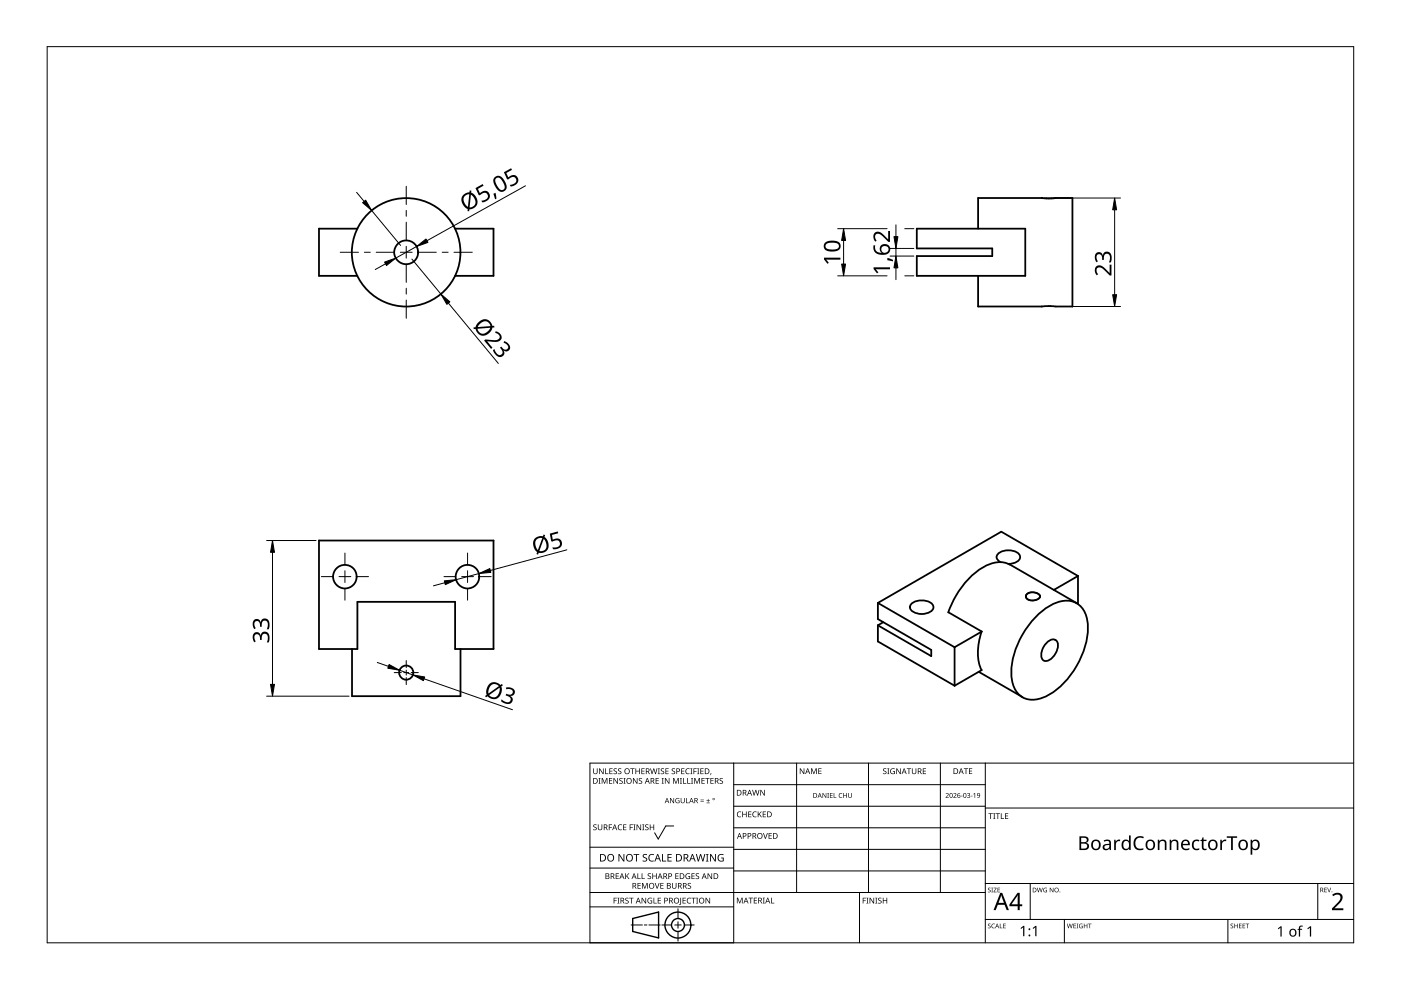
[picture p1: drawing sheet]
<svg xmlns="http://www.w3.org/2000/svg" width="297mm" height="210mm" viewBox="0 0 297 210" stroke-linecap="round" stroke-linejoin="round" font-family="sans-serif">
<g fill="none" stroke="#000" stroke-width=".38">
<path d="M75.8 48.5h-8.2v10h8.2M96.5 48.5h8.1v10h-8.1M194.4 48.5h23v10h-23v-4.2h16v-1.6h-16zM207.4 58.5v6.5l14.8-.1M207.4 48.5v-6.5h20v23h-3.5M222.3 64.9h.4M222.7 64.9l1.2 .1M67.6 114.6h37v23h-8.1v-10h-20.7v10h-8.2zM212.1 119.2a1.1 1.1 0 0 1-.8-1 1.1 1.1 0 0 1 .7-1.1 3.4 3.4 0 0 1 4.2 .6 1.24 1.24 0 0 1-1.1 1.7l-1.3 .2M74.6 137.6v10h23v-10M186.1 127.8l16.3 9.4M186.1 127.8v3.5l11.3 6.5v1.3l-11.3-6.5"/>
<path d="M186.1 132.6v3.4l16.3 9.4M187.3 131.9l-1.2 .7M193.3 128a3.7 3.7 0 0 1 4.3 0 1.19 1.19 0 0 1 .2 1.3 1.19 1.19 0 0 1-1.1 .7 3.3 3.3 0 0 1-3.7-.9l-.1-.4zM201.1 129.8l7.1 4.1-5.8 3.3M202.4 137.2v8.2M208.1 133.9a11.2 11.2 0 0 0 0 8.2M217.7 126a1.9 1.9 0 0 1 2.8 .4 1.78 1.78 0 0 1-3 .1zM219.5 130.9a9.9 9.9 0 0 1 7-3.5 4.8 4.8 0 0 1 4.2 5.2 17.6 17.6 0 0 1-9.2 15.2 4.7 4.7 0 0 1-6-1.2 10.6 10.6 0 0 1 0-9.3 19.9 19.9 0 0 1 4-6.4zM222.1 136.1a1.25 1.25 0 0 1 1.7-.4 1.25 1.25 0 0 1 .5 1.7 3.5 3.5 0 0 1-2.6 2.8 1.26 1.26 0 0 1-.9-1.9 4.2 4.2 0 0 1 1.3-2.2zM228.3 127.9l-14.2-8.2a5.7 5.7 0 0 0-5.7 .6 19 19 0 0 0-7.4 9.6M228.6 122.1v5.9M228.6 122.1l-16.3-9.4-26.2 15.1"/>
<path d="M228.6 122.1l-5.2 3M207.5 142.4l9.3 5.4M208.2 142.1l-5.8 3.3"/>
<circle cx="86.1" cy="53.5" r="11.5"/>
<circle cx="86.1" cy="53.5" r="2.52"/>
<circle cx="73.1" cy="122.3" r="2.49"/>
<circle cx="99.1" cy="122.3" r="2.49"/>
<circle cx="86.1" cy="142.6" r="1.5"/>
</g>
<path d="M10 9.9h277v190h-277z" fill="none" stroke="#000" stroke-width=".21"/>
<g fill="none" stroke="#000" stroke-width=".21">
<path d="M125.1 179.6h30.5M142.8 175.1h-1.6l-1.6 2.8-.8-1.3M155.6 166.4h53.3M155.6 161.8v38.1h-30.5v-38.1h161.9M168.9 161.8v27.4M184.1 161.8v27.4M199.4 161.8v27.4M208.9 170.9h-53.3M208.9 175.5h-53.3M208.9 161.8v38.1M287 171.3h-78.1M125.1 192.3h30.5"/>
<path d="M125.1 189.2h83.8M133.8 196.1h2.4M136.6 196.1h.6M140 196.1h-2.4M140.3 196.1h2.1M143.1 196.1h1.3M143.7 195.4v1.4M143.7 197.5v2M143.7 192.7v2M147.2 196.1h-2.1M155.6 180.1h53.3M155.6 184h-30.5"/>
<path d="M182.2 189.2v10.7M208.9 184.7h-53.3M218.4 187.3v7.6M225.7 194.9v5M260.3 194.9v5M279.4 187.3v7.6M287 194.9h-78.1M287 187.3h-78.1"/>
</g>
<g fill="#000">
<path d="M125.8 174.9l.5-.1h.2l-.1 .2a.25 .25 0 0 0-.3-.1 .25 .25 0 0 0 0 .4 .42 .42 0 0 1 .4 .5 .42 .42 0 0 1-.7 .2v-.1a.27 .27 0 0 0 .5 0 .27 .27 0 0 0-.1-.4l-.4-.2zM125.8 162.9h.1v.8a.32 .32 0 0 0 .3 .3 .32 .32 0 0 0 .3-.3v-.8h.2v.8a.47 .47 0 0 1-.5 .4 .47 .47 0 0 1-.4-.4zM126.9 165h.4l-.1 .1v1l.1 .1h-.4l.1-.1v-1zM126.8 174.8h.1v.8a.32 .32 0 0 0 .3 .3 .32 .32 0 0 0 .3-.3v-.8h.2v.8a.47 .47 0 0 1-.5 .4 .47 .47 0 0 1-.4-.4zM127 162.9h.2l.6 1v-1h.2v1.2h-.2l-.7-1 .1 1h-.2zM127.6 165h.2l.4 1 .4-1h.2v1.2h-.2v-1.1l-.4 1.1h-.1l-.4-1.1v1.1h-.1zM128.3 162.9h.2v1.1h.5v.1h-.7zM129.1 174.8h.7v.1h-.6v.5h.5v.1h-.5v.5h-.1zM129.1 165h.7v.1h-.5v.4h.5v.1h-.5v.4h.5v.2h-.7zM129.2 162.9h.7v.1h-.5v.4h.4v.2h-.4v.4h.5v.1h-.7zM130.1 163l.5-.1 .2 .1v.1a.25 .25 0 0 0-.4-.1 .25 .25 0 0 0 0 .4 .42 .42 0 0 1 .4 .5 .42 .42 0 0 1-.7 .2v-.1a.27 .27 0 0 0 .5 0 .27 .27 0 0 0-.1-.4l-.4-.2zM130.1 165h.1l.7 1v-1h.1v1.2h-.2l-.6-1v1h-.1z"/>
<path d="M131.1 175l.5-.2 .3 .1-.1 .1a.49 .49 0 0 0-.7 .4 .49 .49 0 0 0 .8 .4 .57 .57 0 0 1-.8 0 .57 .57 0 0 1 0-.8zM131.1 163l.4-.1 .2 .1v.1a.25 .25 0 0 0-.4-.1 .25 .25 0 0 0 0 .4 .42 .42 0 0 1 .4 .5 .42 .42 0 0 1-.6 .2v-.1a.27 .27 0 0 0 .4 0 .27 .27 0 0 0-.1-.4l-.3-.2zM131.4 165.1l.4-.2 .2 .1v.1a.25 .25 0 0 0-.4-.1 .25 .25 0 0 0 0 .4l.4 .2v.4l-.4 .2-.3-.1 .1-.1a.27 .27 0 0 0 .4 .1 .27 .27 0 0 0-.1-.4l-.4-.3zM132.2 165h.4l-.1 .1v1l.1 .1h-.4l.1-.1v-1zM132.1 174.8h.7v.1h-.5v.4h.5v.1h-.5v.5h.5v.1h-.7zM133.5 174.8h.7v.1h-.5v.5h.5v.1h-.5v.5h-.2zM133.6 162.9h.9v.1h-.3v1.1h-.2v-1.1h-.4zM134.3 174.8h.4l-.1 .1v1l.1 .1h-.4l.1-.1v-1zM134.2 165h.2l.6 1v-1h.2v1.2h-.2l-.7-1v1h-.1zM134.7 162.9h.2v.5h.6v-.5h.2v1.2h-.2v-.5h-.6v.5h-.2zM135 174.8h.1l.7 1v-1h.1v1.2h-.2l-.6-1v1h-.1zM135.5 165.1l.4-.2 .2 .1v.1a.25 .25 0 0 0-.4-.1 .25 .25 0 0 0 0 .4l.4 .2v.4l-.4 .2-.3-.1 .1-.1a.27 .27 0 0 0 .4 .1 .27 .27 0 0 0-.1-.4l-.3-.3z"/>
<path d="M136.2 174.8h.4l-.1 .1v1l.1 .1h-.4l.1-.1v-1zM136 162.9h.7v.1h-.6v.4h.5v.2h-.5v.4h.6v.1h-.7zM136.8 174.9l.4-.1h.3l-.1 .2a.25 .25 0 0 0-.3-.1 .25 .25 0 0 0 0 .4 .42 .42 0 0 1 .4 .5 .42 .42 0 0 1-.7 .2v-.1a.27 .27 0 0 0 .5 0 .27 .27 0 0 0-.1-.4l-.4-.2zM137.8 174.8h.1v.5h.6v-.5h.2v1.2h-.2v-.6h-.6v.6h-.1zM137.8 162.9h.2l.3 1 .2-1h.2l.3 1 .2-1h.2l-.3 1.2h-.2l-.3-1-.3 1h-.1zM139 165h.7v.1h-.5v.4h.5v.1h-.5v.4h.5v.2h-.7zM139.5 162.9h.4l-.1 .1v1l.1 .1h-.4l.1-.1v-1zM140.3 165h.4l-.1 .1v1l.1 .1h-.4l.1-.1v-1zM140.1 163l.5-.1 .2 .1v.1a.25 .25 0 0 0-.4-.1 .25 .25 0 0 0 0 .4 .42 .42 0 0 1 .4 .5 .42 .42 0 0 1-.7 .2l.1-.1a.27 .27 0 0 0 .4 0 .27 .27 0 0 0-.1-.4l-.4-.2zM141.1 162.9h.7v.1h-.6v.4h.5v.2h-.5v.4h.6v.1h-.7zM141 165h.1l.7 1v-1h.1v1.2h-.1l-.7-1v1h-.1zM142.1 169.2h.1l.6 .9v-.9h.1v1.1h-.1l-.6-.9v.9h-.1z"/>
<path d="M142.5 163l.4-.1 .2 .1v.1a.25 .25 0 0 0-.4-.1 .25 .25 0 0 0 0 .4 .42 .42 0 0 1 .4 .5 .42 .42 0 0 1-.6 .2v-.1a.27 .27 0 0 0 .4 0 .27 .27 0 0 0-.1-.4l-.4-.2zM142.7 165h.2l.4 1 .4-1h.2v1.2h-.1v-1.1l-.4 1.1h-.2l-.4-1.1v1.1h-.1zM143.3 169.3l.5-.1 .3 .1-.1 .1a.45 .45 0 0 0-.7 .3 .45 .45 0 0 0 .6 .5v-.4h-.2v-.1h.4v.6a.6 .6 0 0 1-.8-.2 .6 .6 0 0 1 0-.8zM144.2 165h.4l-.2 .1v1l.2 .1h-.4l.1-.1v-1zM144.8 165h.2v1h.5v.2h-.7zM144.4 162.9h.7v.1h-.5v.4h.5v.2h-.5v.4h.5v.1h-.7zM144.3 169.2h.2v.7a.28 .28 0 0 0 .2 .3 .28 .28 0 0 0 .3-.3v-.7h.2v.7a.42 .42 0 0 1-.5 .4 .42 .42 0 0 1-.4-.4zM145.5 169.2h.1v1h.5v.1h-.6zM145.7 165h.2v1h.5v.2h-.7zM145.5 163.1l.3-.2 .4 .1v.1l-.3-.1a.49 .49 0 0 0-.4 .7 .49 .49 0 0 0 .7 .3 .57 .57 0 0 1-.8-.1 .57 .57 0 0 1 0-.8zM146.4 162.9h.4l-.1 .1v1l.1 .1h-.4l.1-.1v-1zM146.5 165h.5l-.2 .1v1l.2 .1h-.5l.2-.1v-1z"/>
<path d="M147 162.9h.7v.1h-.5v.5h.5v.1h-.5v.5h-.2zM147.2 165h.2l.4 1 .4-1h.2v1.2h-.2l.1-1.1-.5 1.1h-.1l-.4-1.1v1.1h-.1zM147.8 162.9h.5l-.2 .1v1l.2 .1h-.5l.2-.1v-1zM148.5 169.9h.7v.1h-.7zM148.5 169.5h.7v.2h-.7zM148.5 162.9h.7v.1h-.6v.4h.5v.2h-.5v.4h.6v.1h-.7zM148.7 165h.7v.1h-.5v.4h.5v.1h-.5v.4h.5v.2h-.7zM149.8 170.2h.7v.1h-.7zM149.5 165h.9v.1h-.3v1.1h-.2v-1.1h-.4zM150.1 169.4l.1 .3h.3l-.3 .1v.3l-.1-.3h-.3l.3-.1zM150.7 163.9h.1l-.2 .4zM150.6 165h.7v.1h-.5v.4h.5v.1h-.5v.4h.5v.2h-.7z"/>
<path d="M152.6 165.1l.4-.2 .3 .1-.1 .1a.25 .25 0 0 0-.4-.1 .25 .25 0 0 0 0 .4l.4 .2 .1 .4-.4 .2-.4-.1 .1-.1a.27 .27 0 0 0 .5 .1 .27 .27 0 0 0-.1-.4l-.4-.3zM156.4 172.2l.4-.2 .4 .1-.1 .1a.49 .49 0 0 0-.7 .5 .49 .49 0 0 0 .7 .4 .57 .57 0 0 1-.8 0 .57 .57 0 0 1 0-.8zM157.4 172.1h.1v.5h.7v-.5h.1v1.2h-.1v-.6h-.7v.6h-.1zM158.6 172.1h.7v.1h-.5v.4h.5v.1h-.5v.4h.5v.2h-.7zM159.7 172.2l.3-.2 .4 .1v.1h-.3a.49 .49 0 0 0-.4 .6 .49 .49 0 0 0 .7 .3 .57 .57 0 0 1-.8 0 .57 .57 0 0 1 0-.8zM159.5 167.5h.1l.3 1 .3-1h.1l.3 1 .3-1h.1l-.3 1.2h-.2l-.3-1.1-.2 1.1h-.2zM160.7 172.1h.1v.6l.5-.6h.2l-.5 .5 .5 .7h-.1l-.5-.6-.1 .6h-.1zM161.8 176.6h.1l.4 1.1 .3-1.1h.2l-.4 1.2h-.2zM161.2 167.5h.2l.6 1v-1h.2v1.2h-.2l-.7-1v1h-.1zM161.7 172.1h.7v.1h-.5v.4h.5v.1h-.5v.4h.5v.2h-.7zM163 176.6h.6v.2h-.5v.3h.5v.2h-.5v.4h.5v.1h-.6zM169.6 162.9h.2l.6 1v-1h.1v1.2h-.1l-.7-1v1h-.1z"/>
<path d="M172 162.9h.2l.4 1 .3-1h.3v1.2h-.2v-1l-.4 1h-.1l-.4-1.1v1.1h-.1zM173.5 162.9h.7v.1h-.5v.4h.4v.1h-.4v.5h.5v.1h-.7zM174.4 168.1h.1l.6 .9v-.9h.1v1.1h-.2l-.5-.9v.9h-.1zM175.4 168.1h.4l-.2 .1 .2 1h-.4l.1-.1zM176 168.1h.5v.2h-.4v.3h.4v.1h-.4v.4h.4v.1h-.5zM176.8 168.1h.1v1h.4v.1h-.5zM178 168.3l.3-.2 .3 .1-.1 .1a.41 .41 0 0 0-.6 .4 .41 .41 0 0 0 .7 .3 .48 .48 0 0 1-.7 0 .48 .48 0 0 1 .1-.7zM178.8 168.1h.1v.5h.5v-.5h.2v1.1h-.2v-.5h-.5v.5h-.1zM179.8 168.1h.2v.7a.26 .26 0 0 0 .2 .3 .26 .26 0 0 0 .3-.3v-.7h.1v.7a.39 .39 0 0 1-.4 .4 .39 .39 0 0 1-.4-.4zM187.3 163l.4-.1 .2 .1v.1a.25 .25 0 0 0-.4-.1 .25 .25 0 0 0 0 .4 .42 .42 0 0 1 .4 .5 .42 .42 0 0 1-.6 .2v-.1a.27 .27 0 0 0 .4 0 .27 .27 0 0 0-.1-.4l-.3-.2zM188.1 162.9h.5l-.2 .1v1l.2 .1h-.5l.2-.1v-1zM188.9 163.1l.5-.2 .3 .1v.1a.5 .5 0 0 0-.8 .4 .5 .5 0 0 0 .7 .5v-.4h-.3v-.1h.4v.6a.66 .66 0 0 1-.8-.1 .66 .66 0 0 1 0-.9z"/>
<path d="M190 162.9h.2l.7 1-.1-1h.2v1.2h-.2l-.6-1v1h-.2zM192.3 162.9h.9v.1h-.4v1.1h-.2v-1.1h-.3zM193.3 162.9h.2v.8a.32 .32 0 0 0 .3 .3 .32 .32 0 0 0 .3-.3v-.8h.2v.8a.47 .47 0 0 1-.5 .4 .47 .47 0 0 1-.5-.4zM195.7 162.9h.6v.1h-.5v.4h.5v.2h-.5v.4h.5v.1h-.6zM200.5 168.3a.37 .37 0 0 1 .6 0 .37 .37 0 0 1-.2 .5l-.3 .3h.6v.1h-.7l.3-.4a.27 .27 0 0 0 .2-.4 .27 .27 0 0 0-.4-.1zM202.1 168.3a.37 .37 0 0 1 .6 0 .37 .37 0 0 1-.2 .5l-.2 .3h.5v.1h-.7l.3-.4a.27 .27 0 0 0 .3-.4 .27 .27 0 0 0-.5-.1zM203.7 168.7h.4v.1h-.4zM204.4 162.9h.9v.1h-.4v1.1h-.2v-1.1h-.3zM205 168.2l.5-.1 .2 .3a.23 .23 0 0 0-.2 .2 .23 .23 0 0 0 .2 .2l-.2 .4h-.4l-.1-.2a.26 .26 0 0 0 .4 .1 .26 .26 0 0 0 .1-.4l-.3-.1a.23 .23 0 0 0 .3-.1 .23 .23 0 0 0-.1-.3 .23 .23 0 0 0-.3 .1zM205.8 168.7h.4v.1h-.4zM205.4 162.9h.7v.1h-.5v.4h.5v.1h-.5v.5h.5v.1h-.7zM206.4 168.4l.4-.3v1.1h-.2v-.9z"/>
<path d="M209.6 172.4h.9v.2h-.4v1h-.1v-1h-.4zM210.6 172.4h.4l-.1 .1v1l.1 .1h-.4l.1-.1v-1zM211.1 172.4h.9v.2h-.4v1h-.1v-1h-.4zM212.2 172.4h.2v1.1h.5v.1h-.7zM213.1 172.4h.7v.2h-.6v.3h.5v.2h-.5v.4h.6v.1h-.7zM236.2 178h.3l.1 .4 .4-.3 .5-.1v.4h-.5l-.3 .3-.1 1.5h-.4zM240.7 177.7a1.63 1.63 0 0 1 1.8-.3l-.1 .4a1.14 1.14 0 0 0-1.4 .1 1.14 1.14 0 0 0-.2 1.4 1.11 1.11 0 0 0 1.6 .5v.4a1.52 1.52 0 0 1-1.9-.5 1.52 1.52 0 0 1 .2-2zM255 177.5h.2v.5h.6v.3h-.6v1.3l.2 .4 .4-.1v.3a.67 .67 0 0 1-1-.6v-1.3h-.3v-.1l.3-.2zM258.7 178h.3l.1 .4 .4-.3 .5-.1v.4h-.5l-.3 .3-.1 1.5h-.4zM130.1 190.3h.7v.2h-.5v.4h.4v.1h-.4v.6h-.2zM130.5 185.2h.7v.1h-.5v.4h.5v.1h-.5v.4h.5v.2h-.7zM130.9 190.3h.4l-.1 .2v.9l.1 .2h-.4l.1-.2v-.9z"/>
<path d="M131.1 181.1h.3l.8 1.3v-1.3h.2v1.6h-.3l-.8-1.4v1.4h-.2zM132.6 190.5l.4-.2 .3 .1-.1 .1a.25 .25 0 0 0-.4-.1 .25 .25 0 0 0 0 .4 .4 .4 0 0 1 .5 .3 .4 .4 0 0 1-.3 .5 .4 .4 0 0 1-.5-.2h.1a.27 .27 0 0 0 .5 .1 .27 .27 0 0 0-.1-.5l-.4-.2zM132.6 185.2h.1v.6l.6-.6h.1l-.4 .5 .5 .7h-.2l-.5-.6-.1 .6h-.1zM133.4 190.3h.9v.2h-.4v1.1h-.1v-1.1h-.4zM134.3 181.1h1.2v.2h-.5v1.4h-.2v-1.4h-.5zM135.2 185.2h.1v1h.5v.2h-.6zM135.2 187.2h.6v.1h-.5v.4h.5v.2h-.5v.4h.5v.1h-.6zM136 185.2h.2v1h.5v.2h-.7zM136.1 187.2h.2l.4 1 .4-1h.2v1.2h-.1v-1l-.4 1h-.2l-.4-1 .1 1h-.2zM136 190.3h.2l.7 1.1-.1-1.1h.2v1.3h-.2l-.6-1v1h-.2zM136.3 181.2l.4-.1h.5l-.2 .2a.33 .33 0 0 0-.5 .1 .33 .33 0 0 0 .4 .4 .49 .49 0 0 1 .3 .7 .49 .49 0 0 1-.8 .2l-.2-.1v-.2l.3 .1a.35 .35 0 0 0 .5-.2 .35 .35 0 0 0-.4-.4l-.3-.3zM137.4 190.5l.6-.2 .3 .1-.1 .1a.5 .5 0 0 0-.8 .4 .5 .5 0 0 0 .7 .5v-.3h-.3v-.2h.5v.6a.66 .66 0 0 1-.9-.1 .66 .66 0 0 1 0-.9z"/>
<path d="M137.4 185.3l.4-.2 .2 .1v.1a.25 .25 0 0 0-.4-.1 .25 .25 0 0 0 0 .4 .42 .42 0 0 1 .4 .6 .42 .42 0 0 1-.6 .2v-.2a.27 .27 0 0 0 .4 .1 .27 .27 0 0 0-.1-.4l-.3-.3zM137.7 181.3l.4-.2h.6l-.1 .2-.4-.1a.64 .64 0 0 0-.5 .9 .64 .64 0 0 0 .9 .3v.2a.83 .83 0 0 1-1-.3 .83 .83 0 0 1 .1-1zM138.6 190.3h.1v1.1h.5v.2h-.6zM138.8 187.2h.2l.3 1.1 .4-1.1h.1l-.4 1.2h-.1zM138.3 185.2h.2v.5h.6v-.5h.1v1.2h-.1v-.6h-.6v.6h-.2zM139.5 190.3h.6v.2h-.5v.4h.5v.1h-.5v.4h.5v.2h-.6zM140.4 181.1h.2v1.4h.7v.2h-.9zM140 187.2h.7v.1h-.5v.4h.5v.2h-.5v.4h.5v.1h-.7zM141.5 181.1h.9v.2h-.7v.4h.7v.2h-.7v.6h.7v.2h-.9zM142.5 187.2h.1v.8a.32 .32 0 0 0 .4 .3 .32 .32 0 0 0 .3-.3v-.8h.1v.8a.47 .47 0 0 1-.4 .4 .47 .47 0 0 1-.5-.4zM143.2 185.2h.7v.1h-.6v.4h.5v.1h-.5v.4h.6v.2h-.7zM144.2 190.3h.2v1.3l-.1 .2-.3 .1v-.2l.2-.1z"/>
<path d="M144.7 190.3h.7v.2h-.5v.4h.5v.1h-.5v.4h.5v.2h-.7zM145.5 185.3l.4-.2 .4 .1-.1 .1a.5 .5 0 0 0-.7 .4 .5 .5 0 0 0 .7 .5v-.3h-.3v-.2h.4v.6a.66 .66 0 0 1-.9-.1 .66 .66 0 0 1 .1-.9zM145.8 190.5l.3-.2 .4 .1v.1h-.3a.49 .49 0 0 0-.4 .6 .49 .49 0 0 0 .7 .3 .57 .57 0 0 1-.8 0 .57 .57 0 0 1 0-.8zM145.9 187.3l.4-.1 .2 .1v.1a.25 .25 0 0 0-.4-.1 .25 .25 0 0 0 0 .4l.4 .2v.3l-.4 .2h-.3l.1-.1a.27 .27 0 0 0 .4 0 .27 .27 0 0 0-.1-.4l-.4-.2zM146.6 190.3h.9v.2h-.4v1.1h-.1v-1.1h-.4zM146.6 185.2h.7v.1h-.5v.4h.5v.1h-.5v.4h.5v.2h-.7zM147.6 190.3h.4l-.1 .2v.9l.1 .2h-.4l.1-.2v-.9zM147.6 185.3l.4-.2 .2 .1v.1a.25 .25 0 0 0-.4-.1 .25 .25 0 0 0 0 .4 .42 .42 0 0 1 .4 .6 .42 .42 0 0 1-.7 .2l.1-.2a.27 .27 0 0 0 .4 .1 .27 .27 0 0 0-.1-.4l-.4-.3zM147.5 181.1h.2l.4 1.3 .3-1.3h.2l.4 1.3 .3-1.3h.2l-.4 1.6h-.2l-.4-1.4-.3 1.4h-.2zM149.7 181.1h.5l-.2 .1v1.3l.2 .2h-.5l.1-.2v-1.3zM149.6 190.3h.2l.6 1.1v-1.1h.2v1.3h-.2l-.7-1v1h-.1zM150 185.2h.2l.6 1v-1h.2v1.2h-.2l-.6-1v1h-.2z"/>
<path d="M150.5 181.1h.3l.8 1.3v-1.3h.2v1.6h-.2l-.9-1.4v1.4h-.2zM152.4 181.3l.7-.2h.3l-.1 .2a.65 .65 0 0 0-1 .5 .65 .65 0 0 0 .9 .7v-.5h-.3v-.2h.5v.8a.86 .86 0 0 1-1.1-.2 .86 .86 0 0 1 .1-1.1zM156.2 190.3h.3l.3 1 .4-1h.3v1.2h-.2v-1l-.4 1h-.1l-.4-1v1h-.2zM158.7 190.3h.9v.2h-.3v1h-.2v-1h-.4zM159.8 190.3h.7v.2h-.5v.3h.5v.2h-.5v.4h.5v.1h-.7zM161.7 190.3h.5l-.2 .2v.9l.2 .1h-.5l.2-.1v-.9zM163.5 190.3h.1v1.1h.6v.1h-.7zM182.9 190.3h.7v.2h-.5v.4h.5v.1h-.5v.6h-.2zM183.7 190.3h.4l-.1 .2v.9l.1 .2h-.4l.1-.2v-.9zM184.4 190.3h.1l.7 1v-1h.1v1.3h-.1l-.7-1v1h-.1zM185.6 190.3h.4l-.1 .2v.9l.1 .2h-.4l.1-.2v-.9zM186.2 190.5l.5-.2 .2 .1v.1a.25 .25 0 0 0-.4-.1 .25 .25 0 0 0 0 .4l.4 .2v.4l-.4 .2-.3-.1v-.1a.27 .27 0 0 0 .5 .1 .27 .27 0 0 0-.1-.5l-.4-.2z"/>
<path d="M187.2 190.3h.1v.6h.6v-.6h.2v1.3h-.2v-.6h-.6v.6h-.1zM209.5 188.3l.3-.1 .2 .2a.24 .24 0 0 0-.3-.1 .24 .24 0 0 0-.1 .3 .24 .24 0 0 0 .3 .1l.2 .2-.1 .2-.4 .1-.2-.2a.23 .23 0 0 0 .4 .2 .23 .23 0 0 0 0-.4l-.3-.2zM209.5 195.9l.3-.1 .2 .2a.24 .24 0 0 0-.3-.1 .24 .24 0 0 0-.1 .3 .24 .24 0 0 0 .3 .1 .31 .31 0 0 1 0 .5 .31 .31 0 0 1-.5-.1 .23 .23 0 0 0 .4 .1 .23 .23 0 0 0 0-.4l-.3-.2zM210.2 188.2h.3l-.1 .1 .1 .9h-.3l.1-.1zM210.3 196l.4-.2 .2 .1v.1a.39 .39 0 0 0-.6 .3 .39 .39 0 0 0 .6 .4 .46 .46 0 0 1-.7-.1 .46 .46 0 0 1 .1-.6zM210.7 188.2h.6l-.5 .9h.5v.1h-.7l.5-.9h-.4zM212 195.8h.1v.9l.4 .1h-.5zM211.5 188.2h.5l-.4 .1v.3h.4l-.4 .1v.4l.4 .1h-.5zM212.7 195.8h.5l-.4 .1v.3h.4l-.4 .2v.3l.4 .1h-.5zM216.4 196.8l.6-.5h.2v2.2h-.3v-1.9l-.4 .4zM218.9 196.8l.6-.5h.3v2.2h-.3v-1.9l-.4 .4zM219.8 188.2h.2l.2 .8 .2-.8h.1l.3 .8 .2-.8h.1l-.3 1h-.1l-.2-.8-.3 .8h-.1z"/>
<path d="M221.3 188.3h.7h-.1a.4 .4 0 0 0-.6 .4 .4 .4 0 0 0 .6 .4v-.3l-.2-.1h.3v.5a.53 .53 0 0 1-.7-.2 .53 .53 0 0 1 0-.7zM222.6 188.2h.1l.5 .8v-.8h.1v1h-.1l-.5-.8v.8h-.1zM226.2 195.8h.1l.2 .9 .3-.9h.1l.2 .9 .2-.9h.1l-.2 1h-.1l-.3-.8-.2 .8h-.1zM227.6 195.8h.5l-.4 .1v.3h.4l-.4 .2v.3l.4 .1h-.5zM228.3 195.8h.3l-.1 .1 .1 .9h-.3l.1-.1zM228.9 196l.7-.1-.2 .1a.4 .4 0 0 0-.5 .3 .4 .4 0 0 0 .5 .4v-.3l-.2-.1h.4v.5a.53 .53 0 0 1-.7-.1 .53 .53 0 0 1 0-.7zM229.8 195.8h.1v.4h.5v-.4h.1v1h-.1v-.4h-.5v.4h-.1zM230.7 195.8h.7l-.3 .1v.9h-.1v-.9zM245.5 178h.3v.3a.83 .83 0 0 1 .9-.3 .83 .83 0 0 1 .6 .8v1.4h-.3v-1.4a.59 .59 0 0 0-.8-.5 .59 .59 0 0 0-.4 .8v1.1h-.3zM248 178h.3v.3a.83 .83 0 0 1 1-.3 .83 .83 0 0 1 .5 .8v1.4h-.3v-1.4a.59 .59 0 0 0-.7-.5 .59 .59 0 0 0-.4 .8v1.1h-.4zM253 178.3l.5-.3 .8 .1-.1 .3h-.1a.8 .8 0 0 0-1 .9 .8 .8 0 0 0 1.2 .5v.4a1.12 1.12 0 0 1-1.4-.3 1.12 1.12 0 0 1-.1-1.4zM260.1 177.3h2.2v.3h-.9v2.6h-.4v-2.6h-.9z"/>
<path d="M260.9 195.9l.4-.1 .1 .2a.24 .24 0 0 0-.3-.1 .24 .24 0 0 0-.1 .3 .24 .24 0 0 0 .4 .1 .31 .31 0 0 1 0 .5 .31 .31 0 0 1-.5-.1 .23 .23 0 0 0 .3 .1 .23 .23 0 0 0 .1-.4l-.4-.2zM261.7 195.8h.1v.4h.5v-.4h.1v1h-.1v-.4h-.5v.4h-.1zM262.7 195.8h.5l-.4 .1v.3h.4l-.4 .2v.3l.4 .1h-.5zM263.5 195.8h.5l-.4 .1v.3h.4l-.4 .2v.3l.4 .1h-.5zM264.1 195.8h.7l-.3 .1v.9h-.1v-.9zM270.9 196.9l.6-.5h.2v2.2h-.2v-1.9l-.4 .3zM275.5 196.4l.7-.1v.2h-.4l-.1 .2-.1 .2h.5v.2h-.5v1.5h-.2v-1.5h-.3l.3-.2zM277.2 196.9l.6-.5h.2v2.2h-.3v-1.9l-.4 .3zM280.8 188.2h.5l-.4 .1v.3h.4l-.4 .1v.4l.4 .1h-.5zM281.4 188.2h.1l.3 .8 .3-.8h.1l-.3 1h-.1zM282.4 189.7a1.21 1.21 0 0 1 1.4-.4 1.21 1.21 0 0 1 .8 1.2l-.3 .7-1.3 1.4h1.8v.4h-2.4v-.4l1.2-1.2a1.03 1.03 0 0 0 .2-1.7h-.5l-.6 .3z"/>
<path d="M125.8 165h.3a.54 .54 0 0 1 .6 .6 .56 .56 0 0 1-.6 .6h-.3zM125.9 165.1v.9h.2a.43 .43 0 0 0 .5-.4 .41 .41 0 0 0-.5-.5z"/>
<path d="M128 174.8h.3a.35 .35 0 0 1 .5 .2 .35 .35 0 0 1-.3 .5l.4 .5h-.2l-.3-.5h-.2v.5h-.2zM128.2 174.9v.5h.1a.23 .23 0 0 0 .3-.2 .23 .23 0 0 0-.3-.3z"/>
<path d="M130.3 174.8h.1l.5 1.2h-.2l-.1-.4h-.5l-.2 .4h-.1zM130.3 175l-.2 .5h.4z"/>
<path d="M132.3 163.5a.61 .61 0 0 1 1.2 0 .61 .61 0 0 1-1.2 0zM132.7 163.1l-.1 .4a.45 .45 0 0 0 .5 .4 .45 .45 0 0 0 .3-.5 .45 .45 0 0 0-.5-.4z"/>
<path d="M132.7 165.6a.61 .61 0 0 1 1.2 0 .61 .61 0 0 1-1.2 0zM133.1 165.2a.47 .47 0 0 0-.1 .7 .47 .47 0 0 0 .7-.1 .45 .45 0 0 0 0-.6 .45 .45 0 0 0-.6 0z"/>
<path d="M136.9 162.9h.4a.35 .35 0 0 1 .4 .3 .35 .35 0 0 1-.2 .4l.3 .5h-.2l-.3-.5h-.2v.5h-.2zM137.1 163v.5h.2a.23 .23 0 0 0 .3-.2 .23 .23 0 0 0-.3-.3z"/>
<path d="M137.2 165h.1l.5 1.2h-.2l-.1-.4h-.5l-.1 .4h-.2zM137.2 165.1l-.2 .6h.4z"/>
<path d="M138 165h.3a.35 .35 0 0 1 .4 .2 .35 .35 0 0 1-.2 .4l.3 .6h-.2l-.3-.5h-.2v.5h-.1zM138.1 165.1v.4h.2a.23 .23 0 0 0 .3-.2 .23 .23 0 0 0-.3-.2z"/>
<path d="M141.4 169.2h.1l.4 1.1h-.1l-.2-.3h-.4l-.1 .3h-.2zM141.4 169.3l-.2 .5h.4z"/>
<path d="M143.4 162.9h.3a.41 .41 0 0 1 .5 .5 .41 .41 0 0 1-.6 .3v.4h-.2zM143.6 163v.5a.29 .29 0 0 0 .4-.2 .29 .29 0 0 0-.4-.3z"/>
<path d="M146.5 169.2h.2l.4 1.1h-.2l-.1-.3h-.4l-.2 .3h-.1zM146.6 169.3l-.2 .5h.4z"/>
<path d="M147.2 169.2h.3a.31 .31 0 0 1 .4 .2 .31 .31 0 0 1-.2 .4l.3 .5h-.1l-.3-.5h-.2v.5h-.2zM147.4 169.3v.4h.1a.21 .21 0 0 0 .3-.2 .21 .21 0 0 0-.3-.2z"/>
<path d="M149.4 162.9h.4a.61 .61 0 0 1 .6 .6 .61 .61 0 0 1-.6 .6h-.4zM149.6 163v1h.2a.48 .48 0 0 0 .4-.5 .48 .48 0 0 0-.4-.5z"/>
<path d="M151.1 169.4a.24 .24 0 0 1 .4 0 .24 .24 0 0 1-.4 0zM151.2 169.4a.15 .15 0 0 0 .3 0 .15 .15 0 0 0-.3 0z"/>
<path d="M151.6 165h.3a.35 .35 0 0 1 .4 .2 .35 .35 0 0 1-.2 .4l.3 .6h-.1l-.3-.5h-.3v.5h-.1zM151.7 165.1v.4h.2a.23 .23 0 0 0 .3-.2 .23 .23 0 0 0-.3-.2z"/>
<path d="M156.7 176.6h.2l.4 1.2h-.1l-.2-.3h-.5l-.1 .3h-.2zM156.8 176.8l-.2 .5h.4z"/>
<path d="M156.2 167.5h.4a.61 .61 0 0 1 .6 .6 .61 .61 0 0 1-.6 .6h-.4zM156.4 167.6v1h.2a.49 .49 0 0 0 .4-.4 .49 .49 0 0 0-.3-.6z"/>
<path d="M157.5 167.5h.3a.35 .35 0 0 1 .4 .2 .35 .35 0 0 1-.2 .4l.3 .6h-.1l-.3-.5h-.3v.5h-.1zM157.6 167.6v.5h.2a.23 .23 0 0 0 .3-.3 .23 .23 0 0 0-.3-.2z"/>
<path d="M157.5 176.6h.3a.41 .41 0 0 1 .5 .5 .41 .41 0 0 1-.7 .3v.4h-.1zM157.6 176.8v.4a.29 .29 0 0 0 .5-.2 .29 .29 0 0 0-.5-.2z"/>
<path d="M158.5 176.6h.3a.41 .41 0 0 1 .5 .5 .41 .41 0 0 1-.6 .3v.4h-.2zM158.7 176.8v.4a.29 .29 0 0 0 .4-.2 .29 .29 0 0 0-.4-.2z"/>
<path d="M158.8 167.5h.2l.5 1.2h-.2l-.1-.4h-.5l-.2 .4h-.1zM158.9 167.6l-.2 .6h.4z"/>
<path d="M159.6 176.6h.3a.35 .35 0 0 1 .4 .3 .35 .35 0 0 1-.2 .4l.3 .5h-.2l-.3-.5h-.2v.5h-.1zM159.7 176.8v.4h.2a.23 .23 0 0 0 .3-.2 .23 .23 0 0 0-.3-.2z"/>
<path d="M160.4 177.2a.65 .65 0 0 1 1.3 0 .65 .65 0 0 1-1.3 0zM160.8 176.8l-.1 .4a.45 .45 0 0 0 .5 .4 .45 .45 0 0 0 .4-.5 .45 .45 0 0 0-.5-.4z"/>
<path d="M162.7 172.1h.3a.61 .61 0 0 1 .6 .6 .61 .61 0 0 1-.6 .6h-.3zM162.8 172.2v.9h.2a.48 .48 0 0 0 .5-.4 .48 .48 0 0 0-.5-.5z"/>
<path d="M163.9 176.6h.4a.61 .61 0 0 1 .6 .7 .61 .61 0 0 1-.7 .5h-.3zM164.1 176.8v.9h.1a.48 .48 0 0 0 .5-.4 .48 .48 0 0 0-.4-.5z"/>
<path d="M171.2 162.9h.1l.5 1.2h-.2l-.1-.4h-.5l-.1 .4h-.2zM171.2 163.1l-.1 .5h.3z"/>
<path d="M172.4 168.1h.3a.46 .46 0 0 1 .6 .5 .47 .47 0 0 1-.6 .6h-.3zM172.6 168.3v.8l.3-.1 .2-.2v-.4z"/>
<path d="M173.7 168.1l.6 1.1-.3-.4h-.4l-.3 .4zM173.8 168.3l-.2 .4h.4z"/>
<path d="M191.6 162.9h.2l.4 1.2h-.1l-.2-.4h-.4l-.2 .4h-.1zM191.7 163.1l-.2 .5h.4z"/>
<path d="M194.6 162.9h.3a.35 .35 0 0 1 .5 .2 .35 .35 0 0 1-.3 .5l.4 .5h-.2l-.3-.5h-.3v.5h-.1zM194.7 163v.5h.2a.23 .23 0 0 0 .3-.2 .23 .23 0 0 0-.3-.3z"/>
<path d="M201.4 168.2l.4-.1 .2 .3v.5l-.2 .3-.3-.1-.2-.2zM201.5 168.3l-.1 .2a.38 .38 0 0 0 .3 .5 .41 .41 0 0 0 .2-.4 .41 .41 0 0 0-.4-.3z"/>
<path d="M203.1 168.2l.4-.1-.3 .2-.1 .3a.35 .35 0 0 1 .5 .2 .35 .35 0 0 1-.4 .5 .35 .35 0 0 1-.2-.5zM203.1 168.9a.22 .22 0 0 0 .4 0 .22 .22 0 0 0-.4 0z"/>
<path d="M202.2 162.9h.3a.55 .55 0 0 1 .6 .6 .56 .56 0 0 1-.6 .6h-.3zM202.3 163v1h.2a.48 .48 0 0 0 .5-.5 .48 .48 0 0 0-.5-.5z"/>
<path d="M203.7 162.9h.2l.4 1.2h-.1l-.2-.4h-.5l-.1 .4h-.2zM203.8 163.1l-.2 .5h.4z"/>
<path d="M204.3 168.2l.4-.1 .2 .3v.5l-.2 .3-.3-.1-.1-.2zM204.4 168.3l-.1 .4a.26 .26 0 0 0 .3 .4 .26 .26 0 0 0 .2-.4l-.1-.4z"/>
<path d="M207.2 168.2a.49 .49 0 0 1 .6 .4 .49 .49 0 0 1-.4 .6l-.2-.1 .4-.1 .1-.3a.32 .32 0 0 1-.5 0 .32 .32 0 0 1 0-.5zM207.2 168.5a.25 .25 0 0 0 .5 0 .25 .25 0 0 0-.5 0z"/>
<path d="M228.9 177.3h.8a.76 .76 0 0 1 1 .3 .76 .76 0 0 1-.2 1l-.3 .1a.8 .8 0 0 1 .7 1 .8 .8 0 0 1-1 .5h-1zM229.2 178.9v1h.6a.55 .55 0 0 0 .7-.5 .55 .55 0 0 0-.7-.5zM229.2 177.6v1h.6a.5 .5 0 0 0 .6-.5 .5 .5 0 0 0-.7-.5z"/>
<path d="M231.6 178.3a1.07 1.07 0 0 1 1.5 .1 1.07 1.07 0 0 1-.1 1.5 1.07 1.07 0 0 1-1.5 0 1.44 1.44 0 0 1 .1-1.6zM232 178.4a.83 .83 0 0 0-.3 1.1 .83 .83 0 0 0 1 .4 .85 .85 0 0 0 .3-1.1 .85 .85 0 0 0-.9-.4z"/>
<path d="M243.1 178.3a1.07 1.07 0 0 1 1.6 .1 1.07 1.07 0 0 1-.1 1.5 1.07 1.07 0 0 1-1.5 0 1.44 1.44 0 0 1 0-1.6zM243.5 178.4a.83 .83 0 0 0-.2 1.1 .83 .83 0 0 0 1 .4 .85 .85 0 0 0 .2-1.1 .85 .85 0 0 0-.9-.4z"/>
<path d="M256.4 178.3a1.07 1.07 0 0 1 1.5 .1 1.07 1.07 0 0 1-.1 1.5 1.07 1.07 0 0 1-1.5 0 1.44 1.44 0 0 1 .1-1.6zM256.8 178.4a.83 .83 0 0 0-.3 1.1 .83 .83 0 0 0 1 .4 .85 .85 0 0 0 .3-1.1 .85 .85 0 0 0-.9-.4z"/>
<path d="M262.8 178.3a1.07 1.07 0 0 1 1.5 .1 1.07 1.07 0 0 1 0 1.5 1.07 1.07 0 0 1-1.5 0 1.44 1.44 0 0 1 0-1.6zM263.2 178.4a.83 .83 0 0 0-.2 1.1 .83 .83 0 0 0 1 .4 .85 .85 0 0 0 .2-1.1 .85 .85 0 0 0-.9-.4z"/>
<path d="M128.4 185.2h.3a.31 .31 0 0 1 .5 .1 .31 .31 0 0 1-.3 .4 .33 .33 0 0 1 .3 .4 .33 .33 0 0 1-.4 .3h-.4zM128.5 185.8v.4h.3a.23 .23 0 0 0 .3-.2 .23 .23 0 0 0-.3-.2zM128.5 185.3v.4h.2a.21 .21 0 0 0 .3-.2 .21 .21 0 0 0-.3-.2z"/>
<path d="M127.2 181.1h.5a.71 .71 0 0 1 .8 .8 .73 .73 0 0 1-.8 .8h-.5zM127.4 181.2v1.3h.2a.56 .56 0 0 0 .7-.6 .54 .54 0 0 0-.6-.7z"/>
<path d="M129.5 185.2h.3a.35 .35 0 0 1 .4 .2 .35 .35 0 0 1-.2 .4l.3 .6h-.1l-.3-.5h-.3v.5h-.1zM129.6 185.3v.4h.2a.23 .23 0 0 0 .3-.2 .23 .23 0 0 0-.3-.2z"/>
<path d="M128.9 181.3a.76 .76 0 0 1 1.1 .1 .76 .76 0 0 1-.1 1.1 .76 .76 0 0 1-1.1-.3v-.5zM129.1 181.4a.62 .62 0 0 0-.1 .8 .62 .62 0 0 0 .8 .2l.1-.1a.61 .61 0 0 0 0-.8 .61 .61 0 0 0-.8-.1z"/>
<path d="M131.6 190.3h.3a.35 .35 0 0 1 .4 .3 .35 .35 0 0 1-.2 .4l.3 .6h-.1l-.3-.5h-.3v.5h-.1zM131.7 190.5v.4h.2a.23 .23 0 0 0 .3-.2 .23 .23 0 0 0-.3-.2z"/>
<path d="M131.8 185.2h.1l.5 1.2h-.2l-.1-.4h-.5l-.1 .4h-.2zM131.9 185.3l-.2 .6h.4z"/>
<path d="M132.9 181.3a.76 .76 0 0 1 1.1 .1 .76 .76 0 0 1-.1 1.1 .76 .76 0 0 1-1.1-.3l-.1-.5zM133.1 181.4a.62 .62 0 0 0-.2 .8 .62 .62 0 0 0 .9 .2l.1-.1a.61 .61 0 0 0 0-.8 .61 .61 0 0 0-.8-.1z"/>
<path d="M134.1 187.2h.3a.35 .35 0 0 1 .5 .2 .35 .35 0 0 1-.3 .5l.4 .5h-.2l-.3-.5h-.2v.5h-.2zM134.3 187.3v.5h.1a.23 .23 0 0 0 .3-.2 .23 .23 0 0 0-.3-.3z"/>
<path d="M134.4 185.2h.1l.5 1.2h-.2l-.1-.4h-.5l-.1 .4h-.2zM134.4 185.3l-.2 .6h.4z"/>
<path d="M135.3 190.3h.1l.5 1.3h-.2l-.1-.4h-.5l-.2 .4h-.1zM135.3 190.5l-.2 .5h.4z"/>
<path d="M137.5 187.8a.61 .61 0 0 1 1.2 0 .61 .61 0 0 1-1.2 0zM137.9 187.4a.47 .47 0 0 0-.1 .7 .47 .47 0 0 0 .7 0v-.1a.45 .45 0 0 0 0-.5 .45 .45 0 0 0-.6-.1z"/>
<path d="M139.4 181.1h.1l.6 1.6h-.2l-.1-.5h-.7l-.2 .5h-.2zM139.4 181.3l-.2 .7h.5z"/>
<path d="M139.9 185.2h.1l.5 1.2h-.2l-.1-.4h-.5l-.1 .4h-.2zM139.9 185.3l-.1 .6h.3z"/>
<path d="M140.7 185.2h.3a.35 .35 0 0 1 .4 .2 .35 .35 0 0 1-.2 .4l.3 .6h-.2l-.2-.5h-.3v.5h-.1zM140.8 185.3v.4h.2a.23 .23 0 0 0 .3-.2 .23 .23 0 0 0-.3-.2z"/>
<path d="M141.4 187.2h.3a.31 .31 0 0 1 .5 .2 .31 .31 0 0 1-.2 .4 .33 .33 0 0 1 .2 .4 .33 .33 0 0 1-.4 .2h-.4zM141.5 187.9v.4h.3a.23 .23 0 0 0 .3-.2 .23 .23 0 0 0-.3-.2zM141.5 187.3v.4h.3a.21 .21 0 0 0 .2-.2 .21 .21 0 0 0-.3-.2z"/>
<path d="M140.8 190.3h.4a.41 .41 0 0 1 .4 .5 .41 .41 0 0 1-.6 .3v.5h-.2zM141 190.5v.5a.29 .29 0 0 0 .5-.3 .29 .29 0 0 0-.5-.2z"/>
<path d="M141.9 190.3h.3a.35 .35 0 0 1 .4 .3 .35 .35 0 0 1-.2 .4l.3 .6h-.1l-.3-.5h-.3v.5h-.1zM142 190.5v.4h.2a.23 .23 0 0 0 .3-.2 .23 .23 0 0 0-.3-.2z"/>
<path d="M141.7 185.2h.3a.41 .41 0 0 1 .5 .5 .41 .41 0 0 1-.6 .2v.5h-.2zM141.9 185.3v.5a.29 .29 0 0 0 .4-.3 .29 .29 0 0 0-.4-.2z"/>
<path d="M143.7 187.2h.4a.35 .35 0 0 1 .4 .2 .35 .35 0 0 1-.2 .5l.3 .5h-.2l-.3-.5h-.2v.5h-.2zM143.9 187.3v.5h.2a.23 .23 0 0 0 .3-.2 .23 .23 0 0 0-.3-.3z"/>
<path d="M142.8 191a.61 .61 0 0 1 1.2 0 .61 .61 0 0 1-1.2 0zM143.2 190.6a.47 .47 0 0 0-.1 .7 .47 .47 0 0 0 .7-.1 .45 .45 0 0 0-.1-.6 .45 .45 0 0 0-.5 0z"/>
<path d="M143.3 181.1h.5a.71 .71 0 0 1 .8 .8 .73 .73 0 0 1-.8 .8h-.5zM143.5 181.2v1.3h.2a.56 .56 0 0 0 .7-.6 .54 .54 0 0 0-.6-.7z"/>
<path d="M144.8 187.2h.3a.35 .35 0 0 1 .5 .2 .35 .35 0 0 1-.3 .5l.4 .5h-.2l-.3-.5h-.2v.5h-.2zM145 187.3v.5h.1a.23 .23 0 0 0 .3-.2 .23 .23 0 0 0-.3-.3z"/>
<path d="M144.1 185.2h.4a.61 .61 0 0 1 .6 .6 .61 .61 0 0 1-.6 .6h-.4zM144.3 185.3v.9h.1a.48 .48 0 0 0 .5-.4 .48 .48 0 0 0-.4-.5z"/>
<path d="M144.9 181.1h.5a.45 .45 0 0 1 .5 .3 .45 .45 0 0 1-.3 .6l.5 .7h-.3l-.3-.7h-.4v.7h-.2zM145.1 181.3v.5h.3a.3 .3 0 0 0 .3-.3 .3 .3 0 0 0-.3-.2z"/>
<path d="M146.7 181.1h.2l.6 1.6h-.2l-.2-.5h-.6l-.2 .5h-.2zM146.8 181.3l-.2 .7h.5z"/>
<path d="M148.1 191a.61 .61 0 0 1 1.2 0 .61 .61 0 0 1-1.2 0zM148.4 191a.45 .45 0 0 0 .9 0 .45 .45 0 0 0-.9 0z"/>
<path d="M149.2 185.2h.2l.5 1.2h-.2l-.2-.4h-.4l-.2 .4h-.1zM149.3 185.3l-.2 .6h.4z"/>
<path d="M151.3 185.2h.4a.61 .61 0 0 1 .6 .6 .61 .61 0 0 1-.6 .6h-.4zM151.5 185.3v.9h.1a.48 .48 0 0 0 .5-.4 .48 .48 0 0 0-.4-.5z"/>
<path d="M158.1 190.3h.1l.5 1.2h-.2l-.1-.3h-.5l-.1 .3h-.2zM158.2 190.5l-.2 .5h.4z"/>
<path d="M160.8 190.3h.3a.35 .35 0 0 1 .4 .3 .35 .35 0 0 1-.2 .4l.3 .5h-.1l-.3-.5h-.3v.5h-.1zM160.9 190.5v.4h.2a.23 .23 0 0 0 .3-.2 .23 .23 0 0 0-.3-.2z"/>
<path d="M162.7 190.3h.1l.5 1.2h-.1l-.2-.3h-.5l-.1 .3h-.2zM162.8 190.5l-.2 .5h.4z"/>
<path d="M211.4 195.8l.5 1-.3-.3h-.4l-.2 .3zM211.4 196l-.1 .4h.3z"/>
<path d="M212.1 189.3h.4l1.4 3.7h-.5l-.4-1.2h-1.5l-.4 1.2h-.4zM212.3 189.8l-.6 1.6h1.2z"/>
<path d="M215.7 189.3h.5v2.4h.5v.4h-.5v.9h-.4v-.9h-1.8v-.3zM215.8 189.8l-1.3 1.9h1.3z"/>
<path d="M219 188.2h.3a.44 .44 0 0 1 .4 .5 .45 .45 0 0 1-.5 .5h-.2zM219.1 188.3v.8l.3-.1 .2-.2v-.3z"/>
<path d="M223.5 188.7a.5 .5 0 0 1 1 0 .5 .5 0 0 1-1 0zM223.7 188.7a.36 .36 0 0 0 .7 0 .36 .36 0 0 0-.7 0z"/>
<path d="M234 178.2a.9 .9 0 0 1 1-.2 .9 .9 0 0 1 .5 .7v1.5h-.2l-.1-.3a.74 .74 0 0 1-1 .4 .74 .74 0 0 1-.3-1 .74 .74 0 0 1 .9-.4h.4a.51 .51 0 0 0-.2-.6 .51 .51 0 0 0-.6 0l-.3 .2zM234.2 179.4a.47 .47 0 0 0 .3 .6 .47 .47 0 0 0 .6-.3l.1-.5z"/>
<path d="M238.2 178.2l.6-.2 .6 .3v-1.2h.3v3.1h-.3v-.3a.96 .96 0 0 1-1.3 .2 .96 .96 0 0 1-.3-1.2zM238.4 178.4a.88 .88 0 0 0-.3 1 .88 .88 0 0 0 .8 .6 .91 .91 0 0 0 .5-.9 .91 .91 0 0 0-.7-.8z"/>
<path d="M250.7 178.3a.94 .94 0 0 1 1.1-.2 .94 .94 0 0 1 .5 1.1h-1.5a.83 .83 0 0 0 .5 .8 .83 .83 0 0 0 .9-.2v.3a1.19 1.19 0 0 1-1.6-.2 1.19 1.19 0 0 1 .1-1.6zM251 178.5l-.2 .4h1.1a.53 .53 0 0 0-.5-.6z"/>
<path d="M265.2 178h.2l.1 .3a.95 .95 0 0 1 1.2-.1 .95 .95 0 0 1 .4 1.2 .9 .9 0 0 1-.6 .8 .9 .9 0 0 1-1-.2v1.2h-.3zM265.7 178.5l-.2 .4a.7 .7 0 0 0 .1 .8 .7 .7 0 0 0 .9 .1 .87 .87 0 0 0 .2-.9 .87 .87 0 0 0-.7-.6z"/>
<path d="M273.6 197.1a.82 .82 0 0 1 1.2 .1 .82 .82 0 0 1-.2 1.2 .82 .82 0 0 1-1.2-.4zM273.8 197.2a.58 .58 0 0 0-.1 .9 .58 .58 0 0 0 .8 0l.1-.2a.53 .53 0 0 0-.1-.6 .53 .53 0 0 0-.7-.1z"/>
<path d="M279.9 188.2h.3a.28 .28 0 0 1 .3 .2 .28 .28 0 0 1-.1 .3l.2 .5-.4-.4h-.1v.4h-.2zM280.1 188.3v.4h.1a.19 .19 0 0 0 .2-.2 .19 .19 0 0 0-.2-.2z"/>
<circle cx="218.3" cy="198.3" r=".2"/>
<circle cx="218.3" cy="197" r=".2"/>
<circle cx="224.7" cy="189.1" r=".09"/>
<circle cx="282.4" cy="189.1" r=".09"/>
</g>
<g fill="none" stroke="#000" stroke-width=".3">
<path d="M134.1 194.7l5.5-1.3v5.5l-5.5-1.4z"/>
<circle cx="143.7" cy="196.1" r="2.74"/>
<circle cx="143.7" cy="196.1" r="1.37"/>
</g>
<g fill="none" stroke="#000" stroke-width=".21">
<path d="M86.1 39.5v3.9M72.1 53.5h3.9M77.3 53.5h1.2M79.8 53.5h3.8M86.1 44.6v1.3M86.1 47.1v3.9M86.1 52.2v2.5M86.1 56v3.9M87.4 53.5h-2.5M92.5 53.5h-3.9M95 53.5h-1.2M100.1 53.5h-3.8"/>
<path d="M86.1 61.1v1.3M86.1 63.6v3.9M73.1 117.3v2.5M99.1 117.3v2.5M70.6 122.3h-2.5M71.9 122.3h2.5M73.1 121v2.5M73.1 124.8v2.5M75.6 122.3h2.5M96.6 122.3h-2.5M97.9 122.3h2.5M99.1 124.8v2.5"/>
<path d="M99.1 121v2.5M101.6 122.3h2.5M83.6 142.6h1.5M86.1 140.1v1.5M86.1 142.1v1M86.1 143.7v1.5M86.7 142.6h-1.1M88.7 142.6h-1.5"/>
</g>
<g fill="none" stroke="#000" stroke-width=".21">
<path d="M111.4 39.4l-20.9 11.6M75.6 40.8l1.6 1.9M78.8 44.6l6.1 7.4M81.7 55.9l-2.1 1.2M87.3 54.9l6.2 7.4M88.3 52.3l-4.4 2.4M178.9 51v5M188.1 48.5h-10.5M188.1 58.5h-10.5M190 47.7v2.5M190 52.7v1.6M190 56.8v2.5"/>
<path d="M193.8 52.7h-5.1M193.8 54.3h-5.1M193.8 48.5h-2M193.8 58.5h-2M236.3 44.5v18M237.6 42h-16.1M95.1 64.3l10.6 12.8M221.5 65h16.1M56.5 114.6h10.5M57.8 117.1v28M120.2 116.6l-16.2 4.4M94.3 123.6l-2.4 .6"/>
<path d="M101.5 121.6l-4.8 1.3M74 147.6h-17.5M80 140.5l2.4 .8M84.7 142.1l2.8 1M89.9 143.9l18.8 6.6"/>
</g>
<g fill="#000" stroke="#000" stroke-width=".21">
<path d="M76.9 43l.6-.6 1.3 2.2zM81.5 55.6l2.4-.9-2 1.6zM88.3 52.3l2-1.6 .4 .7zM178.9 48.5l.4 2.5h-.9zM178.4 56h.9l-.4 2.5zM190 54.3l.4 2.5h-.9zM189.5 50.2h.9l-.4 2.5zM236.3 42l.4 2.5h-.8zM93.5 62.3l1.9 1.7-.7 .5zM235.9 62.5h.8l-.4 2.5zM57.8 114.6l.4 2.5h-.8zM94.2 123.2l2.5-.3-2.3 1.1z"/>
<path d="M101.5 121.6l2.4-1 .2 .8zM57.4 145.1h.8l-.4 2.5zM82.5 140.9l2.2 1.2-2.5-.4zM87.5 143.1l2.5 .4-.2 .8z"/>
</g>
<g fill="#000">
<path d="M106.8 36.5l1.6-.8 .2 .3-1.3 .7 .5 .9a1.17 1.17 0 0 1 1.9 0 1.17 1.17 0 0 1-.8 1.8l-.6 .1-.2-.3a1.03 1.03 0 0 0 1-.3 1.03 1.03 0 0 0 .3-1 .93 .93 0 0 0-1.6 .1h-.3zM100.8 39.9l1.5-.9 .2 .4-1.2 .6 .4 1a1.17 1.17 0 0 1 2 0 1.17 1.17 0 0 1-.8 1.8l-.6 .1-.2-.4a1.03 1.03 0 0 0 1-.2 1.03 1.03 0 0 0 .2-1.1 .93 .93 0 0 0-1.5 .2h-.3zM104.6 41.1l.5-.2 .2 1.2-.3 .2zM174.7 54.6h3.5v.5l-3.1-.1 .6 .7-.3 .2-.7-.9zM188.1 54.7l1.2 .4v.3l-1.2-.2zM185.2 56.7h3.5v.4h-3l.5 .7-.3 .2-.7-1zM185.4 49.4a1.5 1.5 0 0 1 2.2 .6l.7 .7v-1.7h.4v2.3h-.4l-1.1-1.1a.98 .98 0 0 0-1.6-.3l-.1 .5 .4 .6-.3 .2a1.47 1.47 0 0 1-.2-1.8zM232.4 53.7l.6-.2a.85 .85 0 0 1 .8 .7 .93 .93 0 0 1 1.1-.9 .93 .93 0 0 1 .8 1.1l-.2 1.2h-.4a1.24 1.24 0 0 0-.3-1.8 .71 .71 0 0 0-.8 1v.3h-.3a.81 .81 0 0 0-.1-.9 .81 .81 0 0 0-.8-.3 1.02 1.02 0 0 0 0 1.5l-.3 .2a1.65 1.65 0 0 1-.1-1.9zM232.4 56.5a1.5 1.5 0 0 1 2.1 .6l.8 .8v-1.8h.4v2.3h-.4l-1.1-1.1a.98 .98 0 0 0-1.7-.2v.4l.3 .6-.3 .3a1.47 1.47 0 0 1-.1-1.9zM102.6 72.2l.3-.2 1.6 .1a.98 .98 0 0 0 1.4-.8l-.3-.4-.6-.3 .1-.4a1.16 1.16 0 0 1 1.1 .8 1.16 1.16 0 0 1-.4 1.3l-.7 .2-1.8-.1 1.1 1.3-.3 .3zM104.5 74.2l.3-.2a1.24 1.24 0 0 0 1.4 1.2 .71 .71 0 0 0 0-1.2l-.2-.3 .3-.2a.81 .81 0 0 0 .6 .6 .81 .81 0 0 0 .8-.3 1.02 1.02 0 0 0-.9-1.1l.1-.4a1.25 1.25 0 0 1 1.1 .7 1.25 1.25 0 0 1-.1 1.3 .85 .85 0 0 1-1.2 0 .93 .93 0 0 1-.2 1.3 .93 .93 0 0 1-1.3-.3zM116.6 113.1l1.7-.4 .1 .4-1.4 .3 .2 1a1.17 1.17 0 0 1 1.9 .5 1.17 1.17 0 0 1-1.2 1.5h-.7l-.1-.4a1.03 1.03 0 0 0 1.6-.9 .93 .93 0 0 0-1.6-.3h-.2z"/>
<path d="M53.8 134.3a.85 .85 0 0 1 .9-.2 .85 .85 0 0 1 .6 .6 .93 .93 0 0 1 1-.8 .93 .93 0 0 1 .8 1.1l-.1 1.2h-.4a1.24 1.24 0 0 0-.3-1.8 .71 .71 0 0 0-.8 .9v.4h-.4a.81 .81 0 0 0 0-.9 .81 .81 0 0 0-.9-.3 1.02 1.02 0 0 0 0 1.5l-.3 .2a1.65 1.65 0 0 1-.1-1.9zM53.8 131.5a.85 .85 0 0 1 .9-.2 .85 .85 0 0 1 .6 .7 .93 .93 0 0 1 1-.9 .93 .93 0 0 1 .8 1.1l-.1 1.2h-.4a1.24 1.24 0 0 0-.3-1.8 .71 .71 0 0 0-.8 1v.3h-.4a.81 .81 0 0 0 0-.9 .81 .81 0 0 0-.9-.3 1.02 1.02 0 0 0 0 1.5l-.3 .2a1.65 1.65 0 0 1-.1-1.9zM107.2 145.8a1.25 1.25 0 0 1 1.3 0 1.25 1.25 0 0 1 .6 1.2 .85 .85 0 0 1-.9 .6 .93 .93 0 0 1 .4 1.2 .93 .93 0 0 1-1.2 .4l-1.2-.5 .2-.4a1.24 1.24 0 0 0 1.8 .3 .71 .71 0 0 0-.7-1l-.3-.2 .1-.3a.81 .81 0 0 0 .9 .2 .81 .81 0 0 0 .5-.7 1.02 1.02 0 0 0-1.4-.5z"/>
<path d="M104.8 37.7a1.24 1.24 0 0 1 2.1 .5l.1 .2a1.36 1.36 0 0 1-.2 2.2 1.57 1.57 0 0 1-1.9-1.3l-.3-.9zM105.2 37.8a1.92 1.92 0 0 0 .5 2.1 .69 .69 0 0 0 1 .3 .69 .69 0 0 0 .2-1 1.9 1.9 0 0 0-1.4-1.5z"/>
<path d="M98.2 41.3l.7-.4 .6-.1 .1-.4h.3v.4a1.8 1.8 0 0 1 1.3 2 1.8 1.8 0 0 1-1.7 1.6v.4h-.4l.1-.5a2 2 0 0 1-1-3zM99.8 41.3l-.2 2.7a1.24 1.24 0 0 0 1.2-.8 1.24 1.24 0 0 0-.4-1.4zM98.5 41.6a1.16 1.16 0 0 0 0 1.5l.7 .8 .3-2.7-.5 .1z"/>
<path d="M174.9 51.5l.6-.4 .9-.1a1.36 1.36 0 0 1 1.8 1.3 1.57 1.57 0 0 1-2 1 1.2 1.2 0 0 1-1.3-.4 1.2 1.2 0 0 1-.1-1.3zM175.2 51.7a.75 .75 0 0 0 0 1 .75 .75 0 0 0 .9 .2h1a.69 .69 0 0 0 .8-.7 .69 .69 0 0 0-.8-.7h-1.3z"/>
<path d="M185.2 52h.4a1.18 1.18 0 0 0 1.3 1.6 1.08 1.08 0 0 1-.1-1.6 1.08 1.08 0 0 1 1.6 0 1.28 1.28 0 0 1 .1 1.6 1.28 1.28 0 0 1-1.5 .4 1.58 1.58 0 0 1-1.8-2zM186.9 52.9a.76 .76 0 0 0 1.5 0 .76 .76 0 0 0-1.5 0z"/>
<path d="M101.4 68.3a1.64 1.64 0 0 1 1.8-.6 1.64 1.64 0 0 1 1.2 1.4h.4v.3l-.4 .1-.2 .6-.6 .6a1.63 1.63 0 0 1-1.7 .4 1.63 1.63 0 0 1-1.1-1.4l-.4 .1v-.4h.4zM101.2 69.7a1.18 1.18 0 0 0 .9 1 1.18 1.18 0 0 0 1.3-.4l.6-.8zM101.7 68.7l-.4 .6 2.7-.2a1.23 1.23 0 0 0-1-1 1.23 1.23 0 0 0-1.3 .6z"/>
<path d="M113.5 114.1l.1-.1a1.93 1.93 0 0 1 1.5-.3l.1-.4 .4 .2-.2 .4a1.81 1.81 0 0 1 .9 2.1 1.81 1.81 0 0 1-1.9 1.2h-.2l-.1 .4-.4-.1 .2-.4a2.13 2.13 0 0 1-.4-3zM115.3 114.3l-.9 2.5a1.24 1.24 0 0 0 1.3-.5 1.24 1.24 0 0 0 0-1.4zM113.8 114.4l-.3 .5v.5l.5 1.2 1-2.5h-.7z"/>
<path d="M103.7 145.1l.4-.3 .6-.2a1.93 1.93 0 0 1 1.4 .6l.3-.2 .2 .3-.3 .2 .1 .7-.1 .8a1.63 1.63 0 0 1-1.3 1.2 1.63 1.63 0 0 1-1.6-.6l-.4 .3-.2-.3 .4-.3-.1-1zM103.7 147.4a1.18 1.18 0 0 0 1.3 .4 1.18 1.18 0 0 0 .8-1l.1-1zM104.1 145.3l-.4 .8-.1 .9 2.2-1.5-.4-.3-.6-.2z"/>
</g>
</svg>
